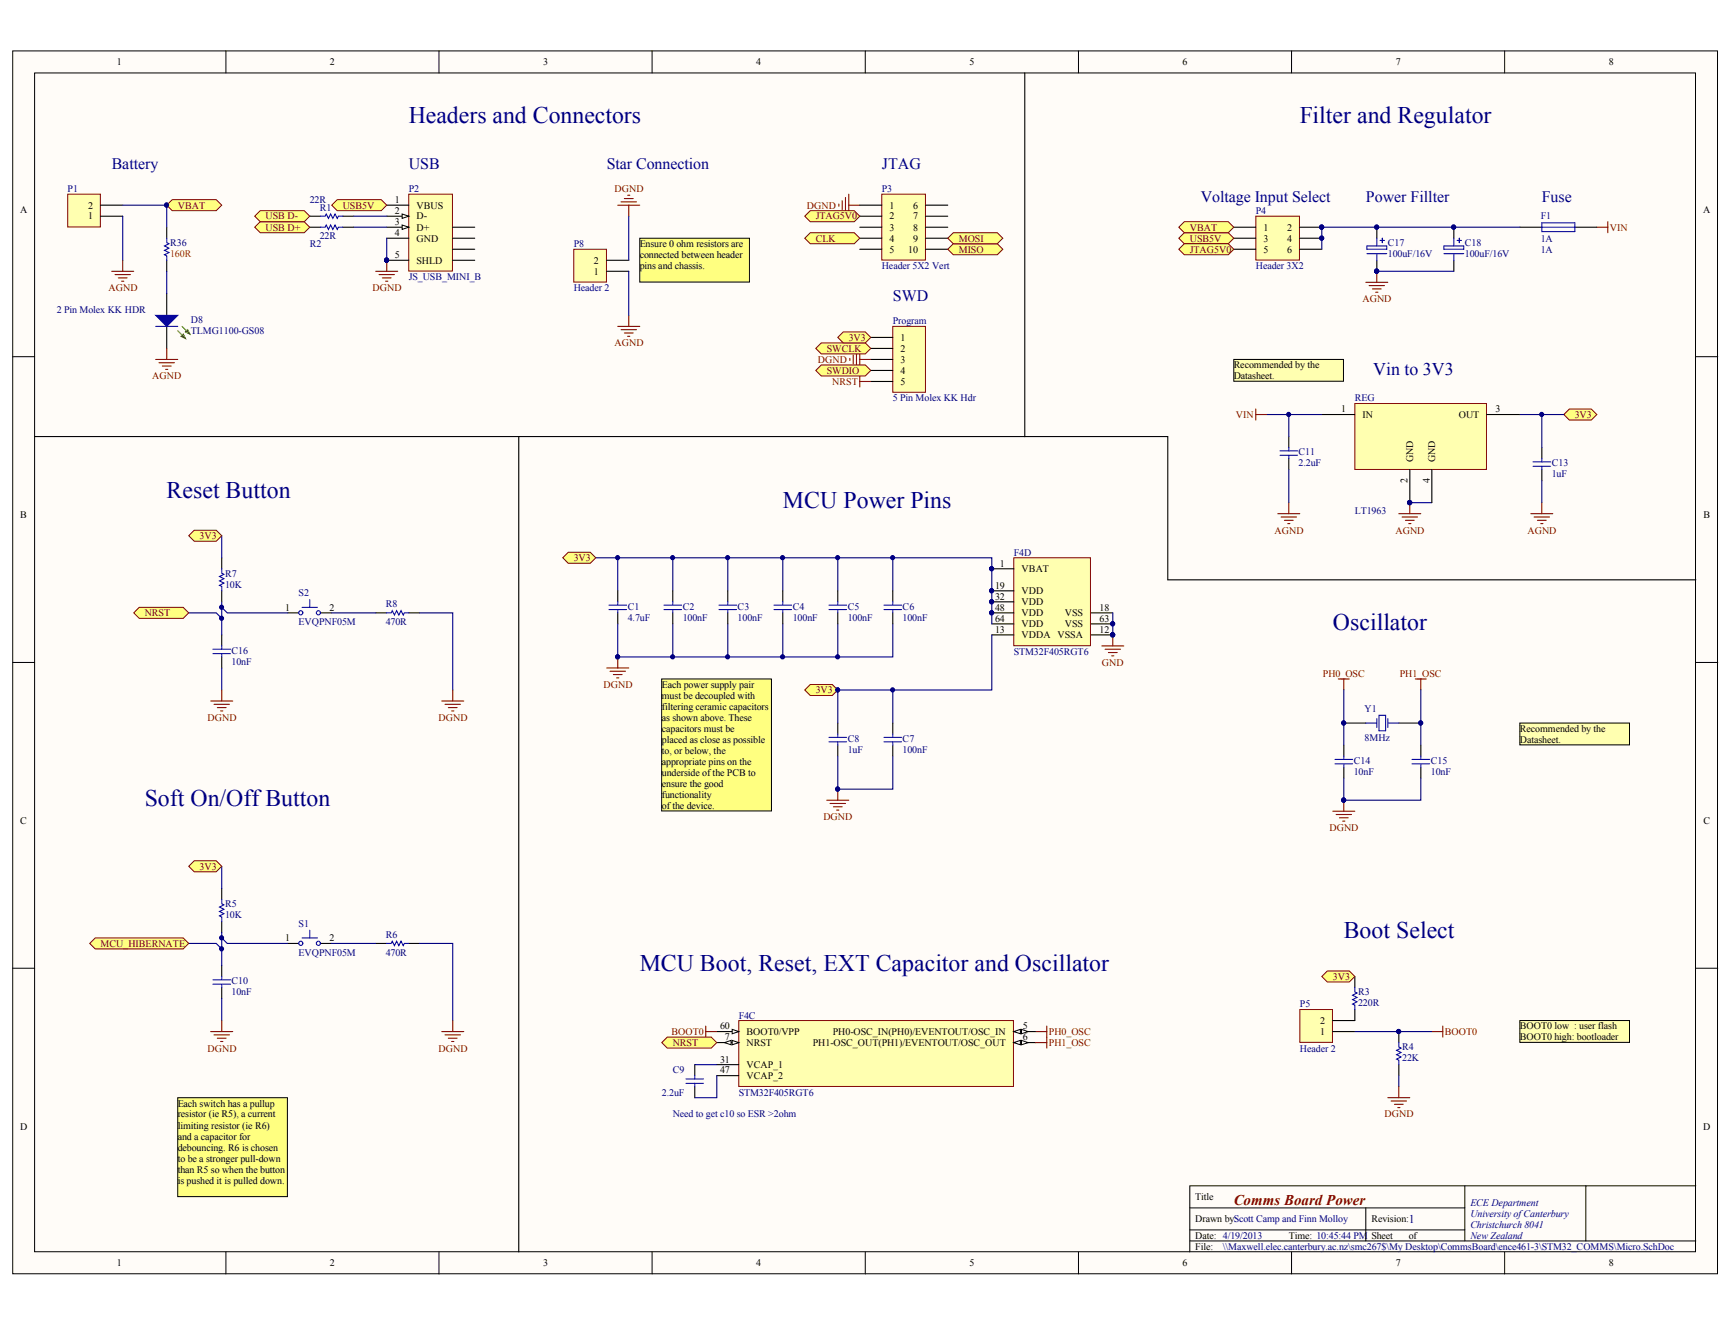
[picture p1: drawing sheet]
<svg xmlns="http://www.w3.org/2000/svg" width="271mm" height="207mm" viewBox="0 0 271 207" stroke-linecap="round" stroke-linejoin="round" font-family="sans-serif">
<defs><g id="words">
<g font-size="3.7" fill="#000080">
<text x="63.8" y="19.2">Headers and Connectors</text>
<text x="202.9" y="19.2">Filter and Regulator</text>
<text x="26" y="77.7">Reset Button</text>
<text x="122.2" y="79.3">MCU Power Pins</text>
<text x="208" y="98.3">Oscillator</text>
<text x="22.6" y="125.8">Soft On/Off Button</text>
<text x="209.7" y="146.4">Boot Select</text>
<text x="99.8" y="151.6">MCU Boot, Reset, EXT Capacitor and Oscillator</text>
</g>
<text font-size="2.8" fill="#000080" x="214.3" y="58.6">Vin to 3V3</text>
<g font-size="2.5" fill="#000080">
<text x="17.4" y="26.3">Battery</text>
<text x="63.8" y="26.3">USB</text>
<text x="94.7" y="26.3">Star Connection</text>
<text x="137.6" y="26.3">JTAG</text>
<text x="187.4" y="31.5">Voltage Input Select</text>
<text x="213.2" y="31.5">Power Fillter</text>
<text x="240.6" y="31.5">Fuse</text>
<text x="139.3" y="46.9">SWD</text>
</g>
<text font-size="2.3" fill="#800000" x="192.5" y="188">Comms Board Power</text>
<text font-size="1.9" fill="#000080" x="219.8" y="190.8">1</text>
<g font-size="1.6">
<text x="18.2" y="10.2">1</text>
<text x="51.5" y="10.2">2</text>
<text x="84.8" y="10.2">3</text>
<text x="118" y="10.2">4</text>
<text x="151.3" y="10.2">5</text>
<text x="184.6" y="10.2">6</text>
<text x="217.8" y="10.2">7</text>
<text x="251.1" y="10.2">8</text>
<text x="3.1" y="33.2">A</text>
<text x="13.8" y="34.3">1</text>
<text x="13.8" y="32.6">2</text>
<text x="61.6" y="31.7">1</text>
<text x="61.6" y="33.4">2</text>
<text x="61.6" y="35.1">3</text>
<text x="65" y="32.6">VBUS</text>
<text x="65" y="34.3">D-</text>
<text x="65" y="36">D+</text>
<text x="138.8" y="32.6">1</text>
<text x="138.8" y="34.3">2</text>
<text x="138.8" y="36">3</text>
<text x="142.5" y="32.6">6</text>
<text x="142.5" y="34.3">7</text>
<text x="142.5" y="36">8</text>
<text x="197.2" y="36">1</text>
<text x="200.9" y="36">2</text>
<text x="265.8" y="33.2">A</text>
<text x="61.6" y="36.8">4</text>
<text x="61.6" y="40.3">5</text>
<text x="65" y="37.7">GND</text>
<text x="65" y="41.1">SHLD</text>
<text x="92.7" y="41.1">2</text>
<text x="99.8" y="38.6">Ensure 0 ohm resistors are</text>
<text x="99.8" y="40.3">connected between header</text>
<text x="138.8" y="37.7">4</text>
<text x="138.8" y="39.4">5</text>
<text x="141.8" y="39.4">10</text>
<text x="142.5" y="37.7">9</text>
<text x="197.2" y="37.7">3</text>
<text x="197.2" y="39.4">5</text>
<text x="200.9" y="37.7">4</text>
<text x="200.9" y="39.4">6</text>
<text x="92.7" y="42.9">1</text>
<text x="99.8" y="42">pins and chassis.</text>
<text x="140.5" y="53.2">1</text>
<text x="140.5" y="54.9">2</text>
<text x="140.5" y="56.6">3</text>
<text x="140.5" y="58.3">4</text>
<text x="192.5" y="57.5">Recommended by the</text>
<text x="192.5" y="59.2">Datasheet.</text>
<text x="140.5" y="60.1">5</text>
<text x="209.3" y="64.4">1</text>
<text x="212.6" y="65.2">IN</text>
<text x="227.7" y="65.2">OUT</text>
<text x="233.4" y="64.4">3</text>
<text x="219.7" y="75.4" transform="rotate(-90 219.7 75.4)">2</text>
<text x="220.6" y="72.1" transform="rotate(-90 220.6 72.1)">GND</text>
<text x="223.1" y="75.4" transform="rotate(-90 223.1 75.4)">4</text>
<text x="224" y="72.1" transform="rotate(-90 224 72.1)">GND</text>
<text x="3.2" y="80.9">B</text>
<text x="265.9" y="80.9">B</text>
<text x="156.1" y="88.4">1</text>
<text x="159.4" y="89.3">VBAT</text>
<text x="44.5" y="95.3">1</text>
<text x="51.4" y="95.3">2</text>
<text x="155.3" y="91.9">19</text>
<text x="155.3" y="93.6">32</text>
<text x="155.3" y="95.3">48</text>
<text x="159.4" y="92.7">VDD</text>
<text x="159.4" y="94.4">VDD</text>
<text x="171.6" y="95.3">18</text>
<text x="155.3" y="97">64</text>
<text x="155.3" y="98.7">13</text>
<text x="159.4" y="96.2">VDD</text>
<text x="159.4" y="97.9">VDD</text>
<text x="159.4" y="99.6">VDDA VSSA</text>
<text x="166.2" y="96.2">VSS</text>
<text x="166.2" y="97.9">VSS</text>
<text x="171.6" y="97">63</text>
<text x="171.6" y="98.7">12</text>
<text x="103.3" y="107.4">Each power supply pair</text>
<text x="103.3" y="109">must be decoupled with</text>
<text x="103.3" y="110.8">filtering ceramic capacitors</text>
<text x="103.3" y="112.5">as shown above. These</text>
<text x="103.3" y="114.2">capacitors must be</text>
<text x="103.3" y="115.9">placed as close as possible</text>
<text x="103.3" y="117.6">to, or below, the</text>
<text x="103.3" y="119.4">appropriate pins on the</text>
<text x="237.2" y="114.2">Recommended by the</text>
<text x="237.2" y="115.9">Datasheet.</text>
<text x="103.3" y="121.1">underside of the PCB to</text>
<text x="103.3" y="122.8">ensure the good</text>
<text x="103.3" y="124.5">functionality</text>
<text x="3.2" y="128.6">C</text>
<text x="103.3" y="126.3">of the device.</text>
<text x="265.9" y="128.6">C</text>
<text x="44.5" y="146.9">1</text>
<text x="51.4" y="146.9">2</text>
<text x="112.4" y="160.6">60</text>
<text x="116.5" y="161.5">BOOT0/VPP</text>
<text x="130" y="161.5">PH0-OSC_IN(PH0)/EVENTOUT/OSC_IN</text>
<text x="159.6" y="160.6">5</text>
<text x="206" y="161.5">1</text>
<text x="206" y="159.8">2</text>
<text x="237.2" y="160.6">BOOT0 low : user flash</text>
<text x="112.4" y="165.8">31</text>
<text x="112.4" y="167.5">47</text>
<text x="113.1" y="162.4">7</text>
<text x="116.5" y="163.2">NRST</text>
<text x="116.5" y="166.7">VCAP_1</text>
<text x="126.9" y="163.2">PH1-OSC_OUT(PH1)/EVENTOUT/OSC_OUT</text>
<text x="159.6" y="162.4">6</text>
<text x="237.2" y="162.4">BOOT0 high: bootloader</text>
<text x="27.7" y="172.7">Each switch has a pullup</text>
<text x="116.5" y="168.4">VCAP_2</text>
<text x="3.1" y="176.3">D</text>
<text x="27.7" y="174.4">resistor (ie R5), a current</text>
<text x="27.7" y="176.1">limiting resistor (ie R6)</text>
<text x="27.7" y="177.8">and a capacitor for</text>
<text x="27.7" y="179.6">debouncing. R6 is chosen</text>
<text x="265.8" y="176.3">D</text>
<text x="27.7" y="181.3">to be a stronger pull-down</text>
<text x="27.7" y="183">than R5 so when the button</text>
<text x="27.7" y="184.7">is pushed it is pulled down.</text>
<text x="186.5" y="187.3">Title</text>
<text x="186.5" y="190.8">Drawn byScott Camp and Finn Molloy</text>
<text x="192.7" y="190.8">:</text>
<text x="214" y="190.8">Revision:</text>
<text x="18.2" y="197.6">1</text>
<text x="51.5" y="197.6">2</text>
<text x="84.8" y="197.6">3</text>
<text x="118" y="197.6">4</text>
<text x="151.3" y="197.6">5</text>
<text x="184.6" y="197.6">6</text>
<text x="186.5" y="193.3">Date: 4/19/2013</text>
<text x="186.5" y="195.1">File:</text>
<text x="201.1" y="193.3">Time: 10:45:44 PM</text>
<text x="214" y="193.3">Sheet</text>
<text x="217.8" y="197.6">7</text>
<text x="219.8" y="193.3">of</text>
<text x="251.1" y="197.6">8</text>
</g>
<g font-size="1.6" fill="#000080">
<text x="10.6" y="29.9">P1</text>
<text x="63.8" y="29.9">P2</text>
<text x="137.6" y="29.9">P3</text>
<text x="48.3" y="31.7">22R</text>
<text x="49.9" y="32.9">R1</text>
<text x="196" y="33.4">P4</text>
<text x="240.4" y="34.3">F1</text>
<text x="26.6" y="38.4">R36</text>
<text x="48.3" y="38.6">R2</text>
<text x="49.9" y="37.4">22R</text>
<text x="89.5" y="38.6">P8</text>
<text x="216.6" y="38.4">C17</text>
<text x="216.6" y="40.1">100uF/16V</text>
<text x="228.6" y="38.4">C18</text>
<text x="228.6" y="40.1">100uF/16V</text>
<text x="240.4" y="39.4">1A</text>
<text x="240.4" y="37.7">1A</text>
<text x="63.8" y="43.7">JS_USB_MINI_B</text>
<text x="89.5" y="45.4">Header 2</text>
<text x="137.6" y="42">Header 5X2 Vert</text>
<text x="196" y="42">Header 3X2</text>
<text x="8.9" y="48.9">2 Pin Molex KK HDR</text>
<text x="29.8" y="52.1">TLMG1100-GS08</text>
<text x="29.8" y="50.4">D8</text>
<text x="139.3" y="50.6">Program</text>
<text x="139.3" y="62.6">5 Pin Molex KK Hdr</text>
<text x="211.4" y="62.6">REG</text>
<text x="202.7" y="71.1">C11</text>
<text x="202.7" y="72.8">2.2uF</text>
<text x="242.2" y="74.5">1uF</text>
<text x="242.2" y="72.8">C13</text>
<text x="211.4" y="80.2">LT1963</text>
<text x="35.1" y="90">R7</text>
<text x="158.2" y="86.7">F4D</text>
<text x="35.1" y="91.7">10K</text>
<text x="46.6" y="93.1">S2</text>
<text x="60.2" y="94.8">R8</text>
<text x="98" y="95.1">C1</text>
<text x="106.5" y="95.1">C2</text>
<text x="115.1" y="95.1">C3</text>
<text x="123.7" y="95.1">C4</text>
<text x="132.3" y="95.1">C5</text>
<text x="140.9" y="95.1">C6</text>
<text x="36.1" y="102">C16</text>
<text x="46.6" y="97.5">EVQPNF05M</text>
<text x="60.2" y="97.5">470R</text>
<text x="98" y="96.9">4.7uF</text>
<text x="106.5" y="96.9">100nF</text>
<text x="115.1" y="96.9">100nF</text>
<text x="123.7" y="96.9">100nF</text>
<text x="132.3" y="96.9">100nF</text>
<text x="140.9" y="96.9">100nF</text>
<text x="36.1" y="103.7">10nF</text>
<text x="158.2" y="102.2">STM32F405RGT6</text>
<text x="213" y="111.1">Y1</text>
<text x="132.3" y="117.5">1uF</text>
<text x="132.3" y="115.7">C8</text>
<text x="140.9" y="117.5">100nF</text>
<text x="140.9" y="115.7">C7</text>
<text x="211.3" y="119.2">C14</text>
<text x="213" y="115.6">8MHz</text>
<text x="223.3" y="119.2">C15</text>
<text x="211.3" y="120.9">10nF</text>
<text x="223.3" y="120.9">10nF</text>
<text x="35.1" y="143.3">10K</text>
<text x="35.1" y="141.6">R5</text>
<text x="46.6" y="144.6">S1</text>
<text x="46.6" y="149.1">EVQPNF05M</text>
<text x="60.2" y="149.1">470R</text>
<text x="60.2" y="146.4">R6</text>
<text x="36.1" y="155.3">10nF</text>
<text x="36.1" y="153.6">C10</text>
<text x="212" y="155.3">R3</text>
<text x="115.3" y="158.9">F4C</text>
<text x="202.9" y="157.2">P5</text>
<text x="212" y="157">220R</text>
<text x="105" y="167.5">C9</text>
<text x="202.9" y="164.1">Header 2</text>
<text x="218.8" y="165.6">22K</text>
<text x="218.8" y="163.9">R4</text>
<text x="103.3" y="171">2.2uF</text>
<text x="115.3" y="171">STM32F405RGT6</text>
<text x="105" y="174.4">Need to get c10 so ESR &gt;2ohm</text>
<text x="229.5" y="188.1">ECE Department</text>
<text x="229.5" y="189.9">Universityof Canterbury</text>
<text x="229.5" y="191.6">Christchurch 8041</text>
<text x="190.8" y="195.1">\\Maxwell.elec.canterbury.ac.nz\smc267$\My Desktop\CommsBoard\ence461-3\STM32_COMMS\Micro.SchDoc</text>
<text x="229.5" y="193.3">New Zealand</text>
</g>
<g font-size="1.6" fill="#800000">
<text x="95.9" y="29.9">DGND</text>
<text x="27.7" y="32.6">VBAT</text>
<text x="41.5" y="36">USB D+</text>
<text x="41.5" y="34.3">USB D-</text>
<text x="53.5" y="32.6">USB5V</text>
<text x="125.9" y="32.6">DGND</text>
<text x="127.3" y="34.3">JTAG5V0</text>
<text x="185.7" y="36">VBAT</text>
<text x="251.3" y="36">VIN</text>
<text x="127.3" y="37.7">CLK</text>
<text x="149.6" y="39.4">MISO</text>
<text x="149.6" y="37.7">MOSI</text>
<text x="185.7" y="37.7">USB5V</text>
<text x="185.7" y="39.4">JTAG5V0</text>
<text x="16.9" y="45.4">AGND</text>
<text x="58.1" y="45.4">DGND</text>
<text x="212.6" y="47.2">AGND</text>
<text x="132.5" y="53.2">3V3</text>
<text x="23.8" y="59.2">AGND</text>
<text x="95.9" y="54">AGND</text>
<text x="127.7" y="56.6">DGND</text>
<text x="129" y="58.3">SWDIO</text>
<text x="129" y="54.9">SWCLK</text>
<text x="129.9" y="60.1">NRST</text>
<text x="192.9" y="65.2">VIN</text>
<text x="245.8" y="65.2">3V3</text>
<text x="198.9" y="83.3">AGND</text>
<text x="217.8" y="83.3">AGND</text>
<text x="238.4" y="83.3">AGND</text>
<text x="31.2" y="84.1">3V3</text>
<text x="89.5" y="87.6">3V3</text>
<text x="22.6" y="96.2">NRST</text>
<text x="94.2" y="107.4">DGND</text>
<text x="172" y="103.9">GND</text>
<text x="206.5" y="105.6">PH0_OSC</text>
<text x="218.5" y="105.6">PH1_OSC</text>
<text x="32.4" y="112.5">DGND</text>
<text x="68.4" y="112.5">DGND</text>
<text x="127.3" y="108.2">3V3</text>
<text x="128.5" y="128">DGND</text>
<text x="207.5" y="129.7">DGND</text>
<text x="31.2" y="135.7">3V3</text>
<text x="15.7" y="147.8">MCU_HIBERNATE</text>
<text x="208" y="152.9">3V3</text>
<text x="104.8" y="161.5">BOOT0</text>
<text x="163.7" y="161.5">PH0_OSC</text>
<text x="225.5" y="161.5">BOOT0</text>
<text x="32.4" y="164.1">DGND</text>
<text x="68.4" y="164.1">DGND</text>
<text x="105" y="163.2">NRST</text>
<text x="163.7" y="163.2">PH1_OSC</text>
<text x="216.1" y="174.4">DGND</text>
</g>
<text font-size="1.6" fill="#f00" x="26.6" y="40.1">160R</text>
</g></defs>
<g fill="#fffcf8" stroke="#000" stroke-width=".16">
<path d="M2 7.9h266v190.9h-266z"/>
<path d="M5.4 11.4h259.2v183.9h-259.2z"/>
</g>
<g fill="none" stroke="#000" stroke-width=".16">
<path d="M35.3 7.9v3.5M68.5 7.9v3.5M101.8 7.9v3.5M135 7.9v3.5M168.3 7.9v3.5M201.6 7.9v3.5M234.8 7.9v3.5M2 55.7h3.4M264.7 55.7h3.4M2 103.4h3.4M264.7 103.4h3.4M2 151.1h3.4"/>
<path d="M264.7 151.1h3.4M35.3 195.4v3.4M68.5 195.4v3.4M101.8 195.4v3.4M135 195.4v3.4M168.3 195.4v3.4M201.6 195.4v3.4M234.8 195.4v3.4"/>
</g>
<path d="M158.2 87h12v13.8h-12z" fill="#ffffb0" stroke="#800000" stroke-width=".16"/>
<path d="M154.8 88.8h3.4M154.8 92.2h3.4M154.8 93.9h3.4M154.8 95.6h3.4M154.8 97.4h3.4M154.8 99.1h3.4M170.2 95.6h3.5M170.2 97.4h3.5M170.2 99.1h3.5" fill="none" stroke="#000" stroke-width=".17"/>
<g fill="#000080" stroke="#000080" stroke-width=".16">
<circle cx="154.8" cy="88.7" r=".33"/>
<circle cx="154.8" cy="92.2" r=".33"/>
<circle cx="154.8" cy="93.9" r=".33"/>
<circle cx="154.8" cy="95.6" r=".33"/>
<circle cx="173.6" cy="97.3" r=".32"/>
<circle cx="173.6" cy="99.1" r=".32"/>
<circle cx="113.6" cy="87" r=".32"/>
<circle cx="122.1" cy="87" r=".33"/>
<circle cx="130.7" cy="87" r=".32"/>
<circle cx="113.6" cy="102.5" r=".32"/>
<circle cx="122.1" cy="102.5" r=".33"/>
<circle cx="130.7" cy="102.5" r=".32"/>
</g>
<path d="M173.7 99.1v1.7M172 100.8h3.4M172.5 101.3h2.4M173 101.8h1.4M173.5 102.3h.3" fill="none" stroke="#800000" stroke-width=".17"/>
<path d="M113.6 87v5.2M113.6 97.4v5.1M122.2 87v5.2M122.2 97.4v5.1M130.7 87v5.2M130.7 97.4v5.1M173.7 95.6v3.5" fill="none" stroke="#000080" stroke-width=".17"/>
<path d="M103.3 106h17.1v20.6h-17.1z" fill="#ffff80" stroke="#000" stroke-width=".16"/>
<path d="M93 87h61.8v10.4M96.4 87v5.2M139.3 87v5.2M154.8 99.1v8.6h-24.1v5.1M139.3 107.7v5.1" fill="none" stroke="#000080" stroke-width=".17"/>
<g fill="#000080" stroke="#000080" stroke-width=".16">
<circle cx="139.3" cy="107.7" r=".32"/>
<circle cx="96.4" cy="87" r=".32"/>
<circle cx="139.3" cy="87" r=".32"/>
<circle cx="130.7" cy="107.7" r=".32"/>
</g>
<path d="M96.4 92.2v1.7M96.4 95.6v1.8M130.7 112.8v1.8M130.7 116.3v1.7" fill="none" stroke="#000" stroke-width=".17"/>
<path d="M95 94.4h2.8M95 95.1h2.8M96.4 93.9v.5M96.4 95.1v.5M129.4 115.1h2.7M129.4 115.8h2.7M130.7 114.6v.5M130.7 115.8v.5" fill="none" stroke="#00f" stroke-width=".17"/>
<path d="M196 33.7h6.8v6.9h-6.8z" fill="#ffffb0" stroke="#800000" stroke-width=".16"/>
<path d="M192.6 35.5h3.4M192.6 37.2h3.4M192.6 38.9h3.4M202.9 35.5h3.4M202.9 37.2h3.4M202.9 38.9h3.4M214.9 35.5v1.7M226.9 35.5v1.7M237.2 35.5h3.4M245.8 35.5h3.4M214.9 40.6v1.7M226.9 40.6v1.7" fill="none" stroke="#000" stroke-width=".17"/>
<g fill="#000080" stroke="#000080" stroke-width=".16">
<circle cx="206.3" cy="35.4" r=".32"/>
<circle cx="206.3" cy="37.2" r=".32"/>
<circle cx="214.8" cy="35.4" r=".32"/>
<circle cx="214.8" cy="42.3" r=".32"/>
<circle cx="226.9" cy="35.4" r=".33"/>
</g>
<path d="M249.2 35.5h1.7M250.9 34.6v1.7" fill="none" stroke="#800000" stroke-width=".17"/>
<g fill="none" stroke="#00f" stroke-width=".17">
<path d="M213.3 38.4h3.1v.5h-3.1zM213.3 39.6h3.1M214.9 37.2v1.2M214.9 39.6v1M215.4 37.5h.7M215.7 37.2v.7M225.3 39.6h3.1M225.3 38.4h3.1v.5h-3.1zM226.9 37.2v1.2M226.9 39.6v1M227.4 37.5h.7M227.8 37.2v.7"/>
<path d="M240.6 34.8h5.2v1.3h-5.2zM240.6 35.5h5.2"/>
</g>
<path d="M237.2 35.5h-30.9v3.4M214.9 42.3h12" fill="none" stroke="#000080" stroke-width=".17"/>
<path d="M115.3 159.3h42.9v10.2h-42.9z" fill="#ffffb0" stroke="#800000" stroke-width=".16"/>
<path d="M158.2 161h3.5" fill="none" stroke="#000" stroke-width=".17"/>
<g fill="#fffcf8" stroke="#000" stroke-width=".16">
<path d="M158.2 161l1-.4v.7z"/>
<path d="M159.4 160.6l1.1 .4-1.1 .3z"/>
</g>
<path d="M158.2 162.7h3.5" fill="none" stroke="#000" stroke-width=".17"/>
<g fill="#fffcf8" stroke="#000" stroke-width=".16">
<path d="M158.2 162.7l1-.3v.6z"/>
<path d="M159.4 162.4l1.1 .3-1.1 .3z"/>
</g>
<path d="M111.9 161h3.4" fill="none" stroke="#000" stroke-width=".17"/>
<path d="M114.3 160.6l1 .4-1 .3z" fill="#fffcf8" stroke="#000" stroke-width=".16"/>
<path d="M111.9 162.7h3.4" fill="none" stroke="#000" stroke-width=".17"/>
<g fill="#fffcf8" stroke="#000" stroke-width=".16">
<path d="M114.3 162.4l1 .3-1 .3z"/>
<path d="M113.1 162.7l1-.3v.6z"/>
</g>
<path d="M111.9 166.1h3.4M111.9 167.9h3.4" fill="none" stroke="#000" stroke-width=".17"/>
<path d="M110.1 160.1v1.7M110.1 161h1.8M223.5 161h1.7M225.2 160.1v1.7" fill="none" stroke="#800000" stroke-width=".17"/>
<path d="M202.9 157.5h5.1v5.2h-5.1z" fill="#ffffb0" stroke="#800000" stroke-width=".16"/>
<path d="M211.4 157.5v1.8h-3.4M211.4 152.4v1.7M108.4 166.1v1.8M108.4 169.6v1.7M208 161h3.4M218.3 161v1.7M218.3 166.1v1.8" fill="none" stroke="#000" stroke-width=".17"/>
<circle cx="218.3" cy="161" r=".32" fill="#000080" stroke="#000080" stroke-width=".16"/>
<path d="M211.4 154.1v.7l.4 .2-.7 .3 .7 .3-.7 .4 .7 .3-.7 .4 .3 .2v.6M107.1 169.1h2.7M107.1 168.4h2.7M108.4 167.9v.5M108.4 169.1v.5M218.3 162.7v.7l.4 .2-.7 .3 .7 .3-.7 .4 .7 .3-.7 .4 .3 .2v.6" fill="none" stroke="#00f" stroke-width=".17"/>
<path d="M211.4 161h12.1" fill="none" stroke="#000080" stroke-width=".17"/>
<path d="M237.2 159.3h17.1v3.4h-17.1z" fill="#ffffb0" stroke="#000" stroke-width=".16"/>
<path d="M208.9 106h1.7M209.7 106v1.7M220.9 106h1.7M221.7 106v1.7M161.7 161h1.7M161.7 162.7h1.7M163.4 160.1v3.5" fill="none" stroke="#800000" stroke-width=".17"/>
<g fill="none" stroke="#00f" stroke-width=".17">
<path d="M208.4 118.5h2.7M208.4 119.2h2.7M209.7 118v.5M209.7 119.2v.5M213.2 112.8h1.7M214.9 112.1v1.4M215.2 111.6h1v2.4h-1zM216.6 112.8h1.7M216.6 112.1v1.4M220.4 118.5h2.7M220.4 119.2h2.7M221.7 118v.5"/>
<path d="M221.7 119.2v.5"/>
</g>
<path d="M209.7 112.8h3.5M209.7 116.3v1.7M209.7 119.7v1.7M218.3 112.8h3.4M221.7 116.3v1.7M221.7 119.7v1.7" fill="none" stroke="#000" stroke-width=".17"/>
<g fill="#000080" stroke="#000080" stroke-width=".16">
<circle cx="209.7" cy="112.8" r=".32"/>
<circle cx="221.7" cy="112.8" r=".32"/>
</g>
<path d="M209.7 107.7v8.6M221.7 107.7v8.6M108.4 166.1h3.5M111.9 167.9v3.4h-3.5M218.3 167.9v1.7" fill="none" stroke="#000080" stroke-width=".17"/>
<path d="M63.8 30.3h6.8v12h-6.8z" fill="#ffffb0" stroke="#800000" stroke-width=".16"/>
<path d="M60.4 32h3.4M60.4 33.7h3.4" fill="none" stroke="#000" stroke-width=".17"/>
<path d="M62.8 33.4l1 .3-1 .4z" fill="#fffcf8" stroke="#000" stroke-width=".16"/>
<path d="M60.4 35.5h3.4" fill="none" stroke="#000" stroke-width=".17"/>
<path d="M62.8 35.1l1 .4-1 .3z" fill="#fffcf8" stroke="#000" stroke-width=".16"/>
<g fill="none" stroke="#000" stroke-width=".17">
<path d="M48.3 35.5h1.8M48.3 33.7h1.8M53.5 35.5h1.7M53.5 33.7h1.7M60.4 37.2h3.4M70.7 37.2h3.4M70.7 38.9h3.4M70.7 35.5h3.4M60.4 40.6h3.4M70.7 40.6h3.4M34.6 87v1.8M34.6 92.2v1.7"/>
<path d="M34.6 99.1v1.7M44.9 95.6h1.7M50.1 95.6h1.7M58.6 95.6h1.8M63.8 95.6h1.7M34.6 102.5v1.7M34.6 138.6v1.7M34.6 143.8v1.7M34.6 150.7v1.7M34.6 154.1v1.7M44.9 147.2h1.7M50.1 147.2h1.7"/>
<path d="M58.6 147.2h1.8M63.8 147.2h1.7"/>
</g>
<g fill="#000080" stroke="#000080" stroke-width=".16">
<circle cx="60.3" cy="40.6" r=".32"/>
<circle cx="34.6" cy="94.8" r=".32"/>
<circle cx="34.6" cy="96.5" r=".32"/>
<circle cx="34.6" cy="148.1" r=".32"/>
<circle cx="34.6" cy="146.3" r=".32"/>
</g>
<g fill="none" stroke="#800000" stroke-width=".17">
<path d="M130.9 31.8v.4M131.4 31.3v1.4M132 30.8v2.4M132.5 30.3v3.4M132.5 32h1.7M17.4 42.3h3.5M18 42.9h2.4M18.5 43.4h1.3M19 43.9h.3M19.2 40.6v1.7M58.6 42.3h3.5M59.2 42.9h2.4"/>
<path d="M59.7 43.4h1.3M60.2 43.9h.3M60.4 40.6v1.7"/>
</g>
<g fill="none" stroke="#000080" stroke-width=".17">
<path d="M55.2 33.7h5.2M55.2 35.5h5.2M60.4 37.2v3.4M29.5 95.6h4.2l.9 .9M34.6 94.8l.9 .8h9.4M34.6 83.6v3.4M34.6 93.9v5.2M51.8 95.6h6.8M65.5 95.6h5.2v12.1M34.6 104.2v3.5M34.6 135.2v3.4M29.5 147.2h4.2l.9 .9"/>
<path d="M34.6 146.4l.9 .8h9.4M34.6 145.5v5.2M34.6 155.8v3.5M51.8 147.2h6.8M65.5 147.2h5.2v12.1"/>
</g>
<g fill="none" stroke="#00f" stroke-width=".17">
<path d="M50.1 33.7h.6l.2-.3 .4 .7 .3-.7 .3 .7 .4-.7 .3 .7 .2-.4h.7M50.1 35.5h.6l.2-.4 .4 .7 .3-.7 .3 .7 .4-.7 .3 .7 .2-.3h.7M34.6 88.8v.6l.3 .2-.6 .4 .6 .3-.6 .4 .6 .3-.6 .3 .3 .2v.7M47.1 94.8h2.4M48.3 93.6v1.2M60.4 95.6h.6l.2-.3 .4 .7 .3-.7 .3 .7 .4-.7 .3 .7 .2-.4h.7M33.2 101.3h2.8M33.2 102h2.8M34.6 100.8v.5M34.6 102v.5M33.2 152.9h2.8M33.2 153.6h2.8"/>
<path d="M34.6 140.3v.7l.3 .2-.6 .3 .6 .4-.6 .3 .6 .4-.6 .3 .3 .2v.7M34.6 152.4v.5M34.6 153.6v.5M47.1 146.4h2.4M48.3 145.2v1.2M60.4 147.2h.6l.2-.3 .4 .7 .3-.7 .3 .7 .4-.7 .3 .7 .2-.4h.7"/>
<circle cx="46.9" cy="95.6" r=".32"/>
<circle cx="49.7" cy="95.6" r=".32"/>
<circle cx="46.9" cy="147.2" r=".32"/>
<circle cx="49.7" cy="147.2" r=".32"/>
</g>
<path d="M185.7 188.5h42.9M185.7 193.7h79M185.7 191.9h42.9M213.2 188.5v5.2M228.6 185.1v8.6M247.5 185.1h-61.8v10.3M264.7 185.1h-17.2v8.6" fill="none" stroke="#000" stroke-width=".16"/>
<path d="M10.6 30.3h5.1v5.1h-5.1z" fill="#ffffb0" stroke="#800000" stroke-width=".16"/>
<path d="M15.7 33.7h3.5M15.7 32h3.5" fill="none" stroke="#000" stroke-width=".17"/>
<path d="M137.6 30.3h6.8v10.3h-6.8z" fill="#ffffb0" stroke="#800000" stroke-width=".16"/>
<path d="M134.2 32h3.4M134.2 33.7h3.4M134.2 35.5h3.4M134.2 37.2h3.4M134.2 38.9h3.4M144.5 32h3.4M144.5 33.7h3.4M144.5 35.5h3.4M144.5 37.2h3.4M144.5 38.9h3.4" fill="none" stroke="#000" stroke-width=".17"/>
<path d="M32.9 109.4h3.4M33.4 109.9h2.4M33.9 110.4h1.4M34.4 110.9h.4M34.6 107.7v1.7" fill="none" stroke="#800000" stroke-width=".17"/>
<path d="M139.3 50.9h5.1v10.3h-5.1z" fill="#ffffb0" stroke="#800000" stroke-width=".16"/>
<g fill="none" stroke="#000" stroke-width=".17">
<path d="M26 35.5v1.7M26 40.6v1.7M26 45.8v3.4M26 50.9v3.5M135.9 52.7h3.4M135.9 54.4h3.4M135.9 56.1h3.4M135.9 57.8h3.4M135.9 59.5h3.4M105 92.2v1.7M105 95.6v1.8M113.6 92.2v1.7"/>
<path d="M113.6 95.6v1.8M122.2 92.2v1.7M122.2 95.6v1.8M130.7 92.2v1.7M130.7 95.6v1.8M139.3 92.2v1.7M139.3 95.6v1.8M139.3 112.8v1.8M139.3 116.3v1.7"/>
</g>
<path d="M132.6 55.9v.4M133.2 55.4v1.4M133.7 54.9v2.4M134.2 54.4v3.4M134.2 58.7v1.7M134.2 56.1h1.7M134.2 59.5h1.7" fill="none" stroke="#800000" stroke-width=".17"/>
<path d="M19.2 32h6.8v3.5M19.2 33.7v6.9M26 42.3v3.5M96.4 97.4v5.1h42.9v-5.1M105 87v5.2M105 97.4v5.1M130.7 118v5.2h8.6v-5.2" fill="none" stroke="#000080" stroke-width=".17"/>
<g fill="#000080" stroke="#000080" stroke-width=".16">
<circle cx="105" cy="102.5" r=".32"/>
<circle cx="105" cy="87" r=".32"/>
<circle cx="130.7" cy="123.1" r=".32"/>
<circle cx="26" cy="32" r=".32"/>
<circle cx="96.4" cy="102.5" r=".32"/>
</g>
<path d="M24.3 49.2h3.4l-1.7 1.7z" fill="#00f" stroke="#00f" stroke-width=".17"/>
<path d="M27.7 51.6l1.2 1.2M28.4 50.9l1.2 1.2" fill="none" stroke="#00bf00" stroke-width=".17"/>
<g fill="#00bf00" stroke="#00bf00" stroke-width=".17">
<path d="M28.6 52.1l.3 .7-.6-.3z"/>
<path d="M29.3 51.4l.3 .7-.7-.3z"/>
</g>
<g fill="none" stroke="#00f" stroke-width=".17">
<path d="M26 37.2v.7l.4 .1-.7 .4 .7 .3-.7 .4 .7 .3-.7 .4 .3 .1v.7M24.3 50.9h3.4M103.6 94.4h2.8M103.6 95.1h2.8M105 93.9v.5M105 95.1v.5M112.2 94.4h2.8M112.2 95.1h2.8M113.6 93.9v.5M113.6 95.1v.5M120.8 94.4h2.7M120.8 95.1h2.7"/>
<path d="M122.2 93.9v.5M122.2 95.1v.5M129.4 94.4h2.7M129.4 95.1h2.7M130.7 93.9v.5M130.7 95.1v.5M138 94.4h2.7M138 95.1h2.7M139.3 93.9v.5M139.3 95.1v.5M138 115.1h2.7M138 115.8h2.7"/>
<path d="M139.3 114.6v.5M139.3 115.8v.5"/>
</g>
<g fill="#ffff80" stroke="#800000" stroke-width=".16">
<path d="M40.6 34.6h6.9l.8 .9-.8 .8h-6.9l-.8-.8z" fill-rule="evenodd"/>
<path d="M40.6 32.9h6.9l.8 .8-.8 .9h-6.9l-.8-.9z" fill-rule="evenodd"/>
<path d="M14.9 146.4h13.7l.9 .8-.9 .9h-13.7l-.9-.9z" fill-rule="evenodd"/>
<path d="M128.2 57h6.8l.9 .8-.9 .9h-6.8l-.9-.9z" fill-rule="evenodd"/>
<path d="M128.2 53.5h6.8l.9 .9-.9 .8h-6.8l-.9-.8z" fill-rule="evenodd"/>
<path d="M126.5 36.3h6.8l.9 .9-.9 .8h-6.8l-.9-.8z" fill-rule="evenodd"/>
<path d="M148.8 38h6.8l.9 .9-.9 .9h-6.8l-.9-.9z" fill-rule="evenodd"/>
<path d="M148.8 36.3h6.8l.9 .9-.9 .8h-6.8l-.9-.8z" fill-rule="evenodd"/>
</g>
<path d="M27.7 171.3h17.2v15.4h-17.2z" fill="#ffff80" stroke="#000" stroke-width=".16"/>
<path d="M237.2 112.8h17.1v3.4h-17.1z" fill="#ffffb0" stroke="#000" stroke-width=".16"/>
<path d="M201.1 68.1v1.7M201.1 71.6v1.7M240.6 69.8v1.8M240.6 73.3v1.7" fill="none" stroke="#000" stroke-width=".17"/>
<path d="M199.8 71.1h2.7M199.8 70.4h2.7M201.1 69.8v.6M201.1 71.1v.5M239.3 72.1h2.7M239.3 72.8h2.7M240.6 71.6v.5M240.6 72.8v.5" fill="none" stroke="#00f" stroke-width=".17"/>
<path d="M201.1 73.3v5.1M220 78.4h3.5M240.6 64.7v5.1" fill="none" stroke="#000080" stroke-width=".17"/>
<g fill="#000080" stroke="#000080" stroke-width=".16">
<circle cx="240.6" cy="64.7" r=".32"/>
<circle cx="220" cy="78.4" r=".33"/>
</g>
<g fill="none" stroke="#800000" stroke-width=".17">
<path d="M201.1 78.4v1.8M220 78.4v1.8M240.6 78.4v1.8M199.4 80.2h3.5M199.9 80.7h2.4M200.5 81.2h1.3M201 81.7h.3M218.3 80.2h3.4M218.8 80.7h2.4M219.3 81.2h1.4M219.9 81.7h.3M238.9 80.2h3.4"/>
<path d="M239.4 80.7h2.4M239.9 81.2h1.4M240.5 81.7h.3"/>
</g>
<path d="M244.9 63.8h3.5l.8 .9-.8 .8h-3.5l-.8-.8z" fill-rule="evenodd" fill="#ffff80" stroke="#800000" stroke-width=".16"/>
<path d="M211.4 63h20.6v10.3h-20.6z" fill="#ffffb0" stroke="#800000" stroke-width=".16"/>
<path d="M159.9 11.4v56.7h-154.5M81 68.1v127.3M159.9 68.1h22.4v22.4h82.4M206.3 64.7h5.1M220 73.3v5.1M223.5 73.3v5.1M232 64.7h5.2" fill="none" stroke="#000" stroke-width=".17"/>
<g fill="#000080" stroke="#000080" stroke-width=".16">
<circle cx="220" cy="78.4" r=".33"/>
<circle cx="201.1" cy="64.7" r=".32"/>
</g>
<path d="M197.7 64.7h8.6M201.1 64.7v3.4M237.2 64.7h6.9M240.6 75v3.4" fill="none" stroke="#000080" stroke-width=".17"/>
<g fill="#ffff80" stroke="#800000" stroke-width=".16">
<path d="M131.6 51.8h3.4l.9 .9-.9 .8h-3.4l-.9-.8z" fill-rule="evenodd"/>
<path d="M88.7 86.2h3.4l.9 .8-.9 .9h-3.4l-.9-.9z" fill-rule="evenodd"/>
<path d="M30.3 82.7h3.4l.9 .9-.9 .9h-3.4l-.8-.9z" fill-rule="evenodd"/>
<path d="M30.3 134.3h3.4l.9 .9-.9 .8h-3.4l-.8-.8z" fill-rule="evenodd"/>
<path d="M207.1 151.5h3.5l.8 .9-.8 .8h-3.5l-.8-.8z" fill-rule="evenodd"/>
</g>
<path d="M196 63.8v1.7M196 64.7h1.7" fill="none" stroke="#800000" stroke-width=".17"/>
<path d="M89.5 38.9h5.1v5.1h-5.1z" fill="#ffffb0" stroke="#800000" stroke-width=".16"/>
<path d="M94.7 42.3h3.4M94.7 40.6h3.4" fill="none" stroke="#000" stroke-width=".17"/>
<path d="M96.4 32h3.4M96.9 31.5h2.4M97.4 31h1.4M98 30.5h.3M98.1 32v1.7M96.4 50.9h3.4M96.9 51.4h2.4M97.4 52h1.4M98 52.5h.3M98.1 49.2v1.7" fill="none" stroke="#800000" stroke-width=".17"/>
<path d="M99.8 37.2h17.2v6.8h-17.2z" fill="#ffff80" stroke="#000" stroke-width=".16"/>
<path d="M98.1 33.7v6.9M98.1 42.3v6.9M209.7 121.4v3.5h12v-3.5" fill="none" stroke="#000080" stroke-width=".17"/>
<g fill="none" stroke="#800000" stroke-width=".17">
<path d="M24.3 56.1h3.4M24.8 56.6h2.4M25.3 57.1h1.4M25.8 57.6h.4M26 54.4v1.7M213.2 44.1h3.4M213.7 44.6h2.4M214.2 45.1h1.4M214.7 45.6h.3M214.9 42.3v1.8M68.9 109.4h3.5M69.5 109.9h2.4"/>
<path d="M70 110.4h1.3M70.5 110.9h.3M70.7 107.7v1.7M94.7 104.2h3.4M95.2 104.8h2.4M95.7 105.3h1.4M96.2 105.8h.4M96.4 102.5v1.7M129 124.9h3.5M129.5 125.4h2.5M130.1 125.9h1.3M130.6 126.4h.3"/>
<path d="M130.7 123.2v1.7M208 126.6h3.4M208.5 127.1h2.4M209 127.6h1.4M209.6 128.1h.3M209.7 124.9v1.7M34.6 159.3v1.7M70.7 159.3v1.7M32.9 161h3.4M33.4 161.5h2.4M33.9 162h1.4M34.4 162.5h.4"/>
<path d="M68.9 161h3.5M69.5 161.5h2.4M70 162h1.3M70.5 162.5h.3M216.6 171.3h3.4M217.1 171.8h2.4M217.6 172.3h1.4M218.1 172.8h.4M218.3 169.6v1.7"/>
</g>
<g fill="#000080" stroke="#000080" stroke-width=".16">
<circle cx="214.8" cy="42.3" r=".32"/>
<circle cx="130.7" cy="123.1" r=".32"/>
<circle cx="96.4" cy="102.5" r=".32"/>
<circle cx="209.7" cy="124.9" r=".32"/>
</g>
<g fill="#ffff80" stroke="#800000" stroke-width=".16">
<path d="M52.6 31.2h6.9l.9 .8-.9 .9h-6.9l-.8-.9z" fill-rule="evenodd"/>
<path d="M184.8 36.3h6.9l.9 .9-.9 .8h-6.9l-.8-.8z" fill-rule="evenodd"/>
<path d="M184.8 34.6h6.9l.9 .9-.9 .8h-6.9l-.8-.8z" fill-rule="evenodd"/>
<path d="M184.8 38h6.9l.9 .9-.9 .9h-6.9l-.8-.9z" fill-rule="evenodd"/>
<path d="M126.5 32.9h6.8l.9 .8-.9 .9h-6.8l-.9-.9z" fill-rule="evenodd"/>
<path d="M26.9 31.2h6.8l.9 .8-.9 .9h-6.8l-.9-.9z" fill-rule="evenodd"/>
</g>
<circle cx="26" cy="32" r=".32" fill="#000080" stroke="#000080" stroke-width=".16"/>
<path d="M126.5 106.8h3.4l.8 .9-.8 .8h-3.4l-.9-.8z" fill-rule="evenodd" fill="#ffff80" stroke="#800000" stroke-width=".16"/>
<circle cx="130.7" cy="107.7" r=".32" fill="#000080" stroke="#000080" stroke-width=".16"/>
<g fill="#ffff80" stroke="#800000" stroke-width=".16">
<path d="M104.1 161.8h6.9l.9 .9-.9 .9h-6.9l-.8-.9z" fill-rule="evenodd"/>
<path d="M21.7 94.8h6.9l.9 .8-.9 .9h-6.9l-.8-.9z" fill-rule="evenodd"/>
</g>
<path d="M192.6 56.1h17.1v3.4h-17.1z" fill="#ffffb0" stroke="#000" stroke-width=".16"/>
<use href="#words"/>
</svg>
